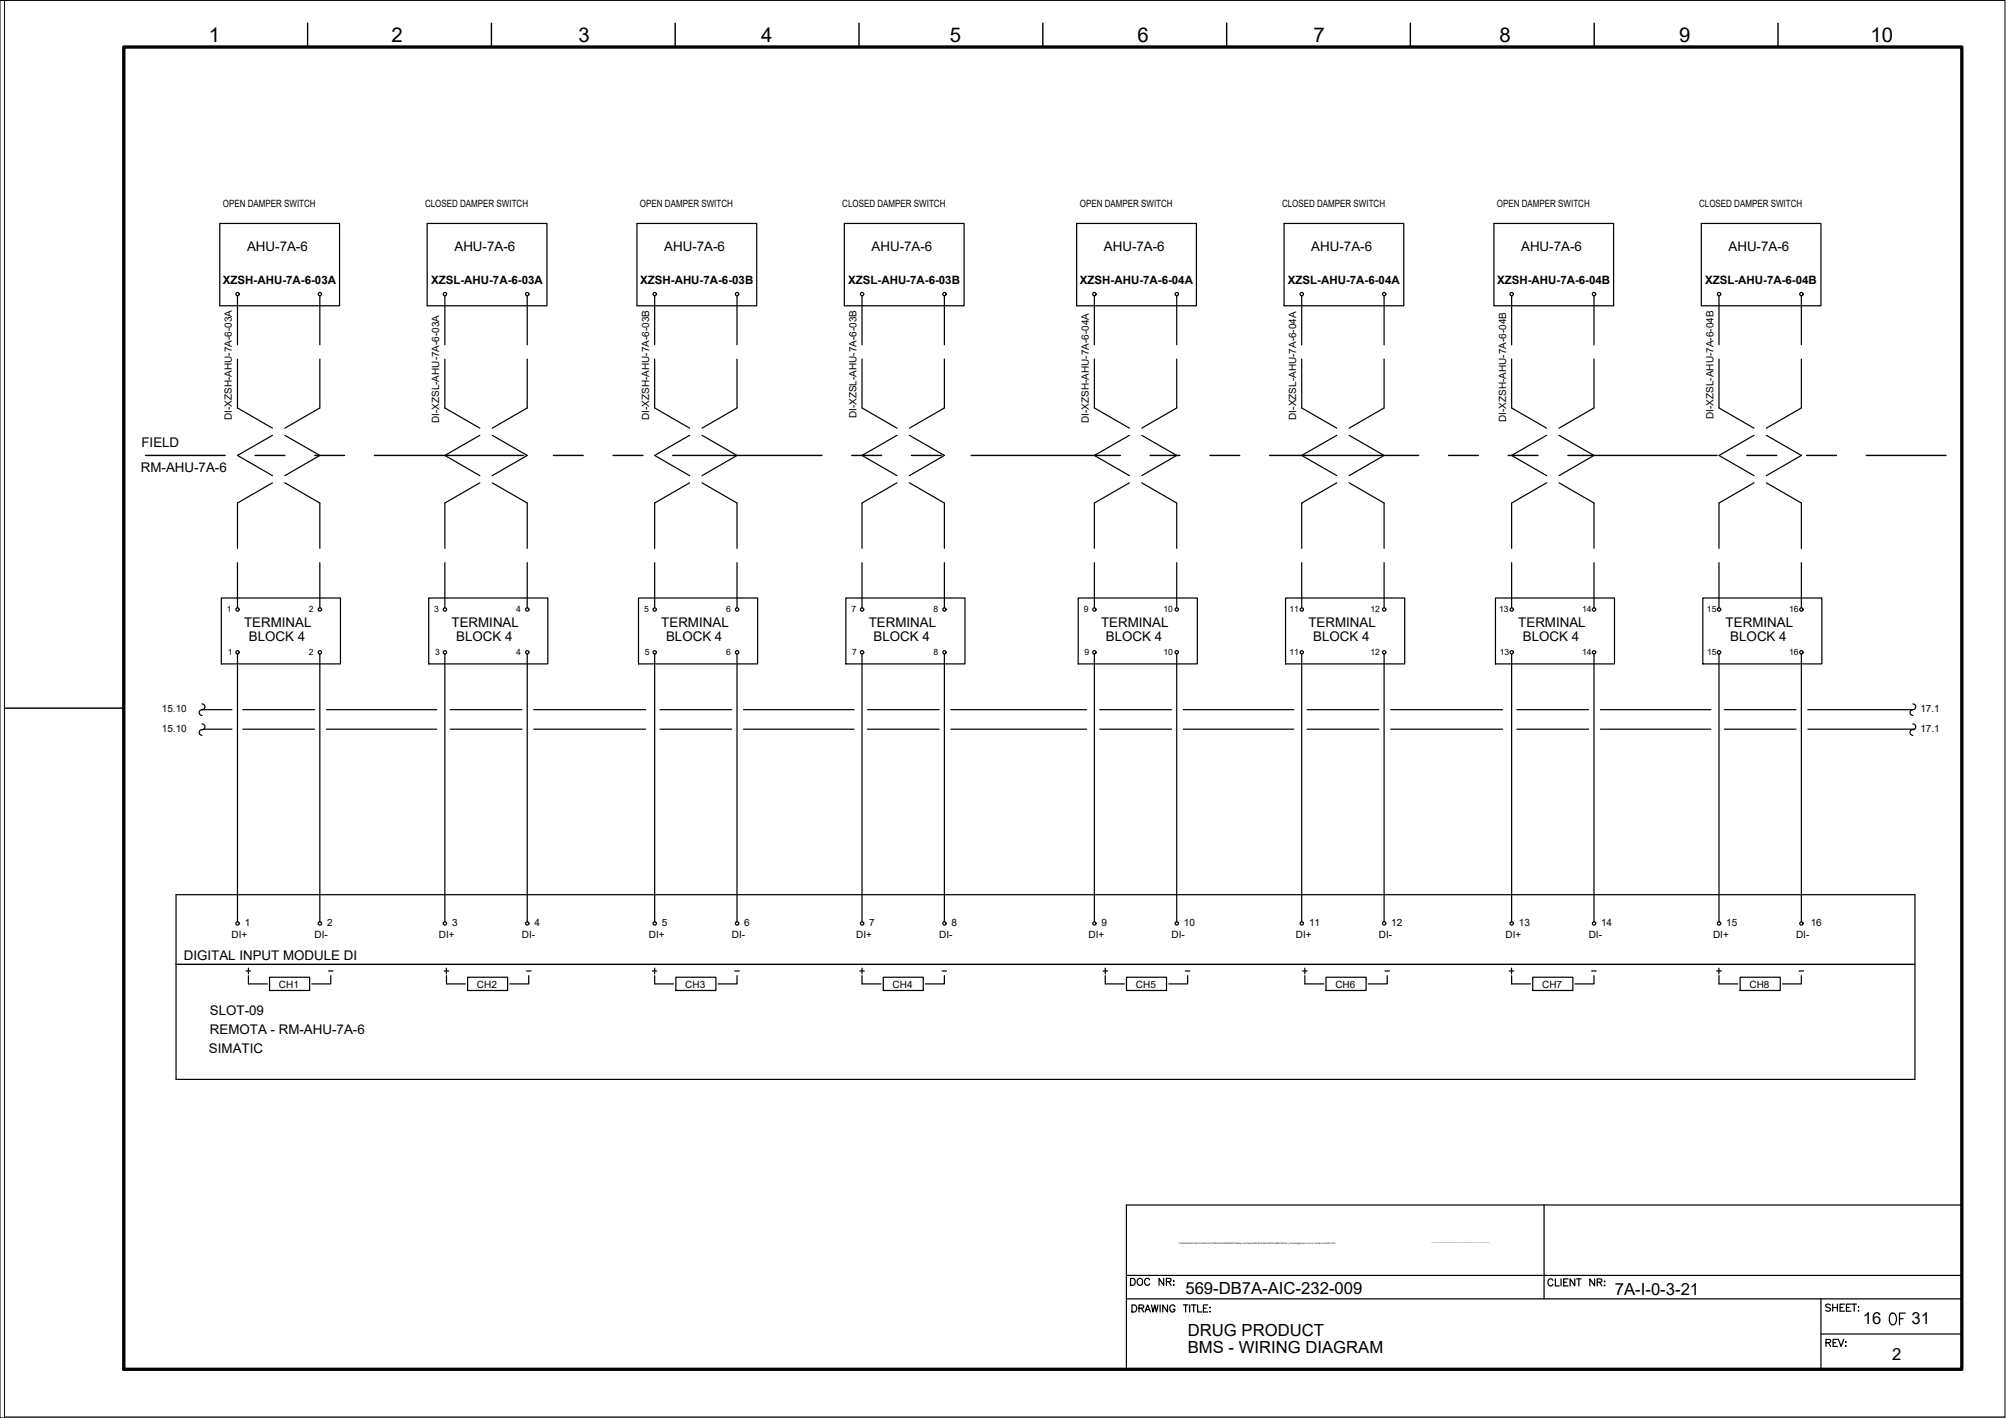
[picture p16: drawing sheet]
<svg xmlns="http://www.w3.org/2000/svg" width="420mm" height="297mm" viewBox="0 0 420 297" stroke-linecap="round" stroke-linejoin="round" font-family="sans-serif">
<defs><g id="words">
<text font-size="5.7" x="394.4" y="278.7">OF</text>
<text font-size="4.4" x="235.7" y="270.6">DOC NR:</text>
<g font-size="4.3">
<text x="43.7" y="8.8">1</text>
<text x="82" y="8.8">2</text>
<text x="121.2" y="8.8">3</text>
<text x="159.4" y="8.8">4</text>
<text x="198.9" y="8.8">5</text>
<text x="238.3" y="8.8">6</text>
<text x="275.1" y="8.8">7</text>
<text x="314.1" y="8.8">8</text>
<text x="351.7" y="8.8">9</text>
<text x="391.8" y="8.8">10</text>
</g>
<g font-size="3.5">
<text x="248.3" y="271">569-DB7A-AIC-232-009</text>
<text x="338.2" y="271.2">7A-I-0-3-21</text>
<text x="248.8" y="279.9">DRUG PRODUCT</text>
<text x="390.2" y="277.4">16</text>
<text x="400.4" y="277.4">31</text>
<text x="248.8" y="283.5">BMS - WIRING DIAGRAM</text>
<text x="396.3" y="284.8">2</text>
</g>
<g font-size="2.8">
<text x="51.8" y="52.6">AHU-7A-6</text>
<text x="95.2" y="52.6">AHU-7A-6</text>
<text x="139.1" y="52.6">AHU-7A-6</text>
<text x="182.6" y="52.6">AHU-7A-6</text>
<text x="231.2" y="52.6">AHU-7A-6</text>
<text x="274.7" y="52.6">AHU-7A-6</text>
<text x="318.6" y="52.6">AHU-7A-6</text>
<text x="362" y="52.6">AHU-7A-6</text>
<text x="29.6" y="93.7">FIELD</text>
<text x="29.5" y="98.8">RM-AHU-7A-6</text>
<text x="51.1" y="131.4">TERMINAL</text>
<text x="94.6" y="131.4">TERMINAL</text>
<text x="138.5" y="131.4">TERMINAL</text>
<text x="181.9" y="131.4">TERMINAL</text>
<text x="230.6" y="131.4">TERMINAL</text>
<text x="274" y="131.4">TERMINAL</text>
<text x="318" y="131.4">TERMINAL</text>
<text x="361.4" y="131.4">TERMINAL</text>
<text x="52.1" y="134.3">BLOCK 4</text>
<text x="95.6" y="134.3">BLOCK 4</text>
<text x="139.5" y="134.3">BLOCK 4</text>
<text x="182.9" y="134.3">BLOCK 4</text>
<text x="231.6" y="134.3">BLOCK 4</text>
<text x="275" y="134.3">BLOCK 4</text>
<text x="319" y="134.3">BLOCK 4</text>
<text x="362.4" y="134.3">BLOCK 4</text>
<text x="38.5" y="201.1">DIGITAL INPUT MODULE DI</text>
<text x="44" y="212.5">SLOT-09</text>
<text x="43.8" y="220.5">SIMATIC</text>
<text x="44" y="216.7">REMOTA - RM-AHU-7A-6</text>
</g>
<g font-size="2.6">
<text x="67.7" y="204.6">-</text>
<text x="109" y="204.6">-</text>
<text x="152.8" y="204.6">-</text>
<text x="196.1" y="204.6">-</text>
<text x="246.9" y="204.6">-</text>
<text x="288.9" y="204.6">-</text>
<text x="332.3" y="204.6">-</text>
<text x="375.7" y="204.6">-</text>
</g>
<g font-size="2.4">
<text x="46.7" y="59.5">XZSH-AHU-7A-6-03A</text>
<text x="90.3" y="59.5">XZSL-AHU-7A-6-03A</text>
<text x="134.1" y="59.5">XZSH-AHU-7A-6-03B</text>
<text x="177.7" y="59.5">XZSL-AHU-7A-6-03B</text>
<text x="226.2" y="59.5">XZSH-AHU-7A-6-04A</text>
<text x="269.7" y="59.5">XZSL-AHU-7A-6-04A</text>
<text x="313.6" y="59.5">XZSH-AHU-7A-6-04B</text>
<text x="357.1" y="59.5">XZSL-AHU-7A-6-04B</text>
</g>
<g font-size="2.1">
<text x="46.7" y="43.4">OPEN DAMPER SWITCH</text>
<text x="89" y="43.4">CLOSED DAMPER SWITCH</text>
<text x="134" y="43.4">OPEN DAMPER SWITCH</text>
<text x="176.4" y="43.4">CLOSED DAMPER SWITCH</text>
<text x="226.2" y="43.4">OPEN DAMPER SWITCH</text>
<text x="268.5" y="43.4">CLOSED DAMPER SWITCH</text>
<text x="313.5" y="43.4">OPEN DAMPER SWITCH</text>
<text x="355.9" y="43.4">CLOSED DAMPER SWITCH</text>
<text x="48.6" y="88" transform="rotate(-90 48.6 88)">DI-XZSH-AHU-7A-6-03A</text>
<text x="92" y="88.7" transform="rotate(-90 92 88.7)">DI-XZSL-AHU-7A-6-03A</text>
<text x="136" y="88" transform="rotate(-90 136 88)">DI-XZSH-AHU-7A-6-03B</text>
<text x="179.4" y="87.7" transform="rotate(-90 179.4 87.7)">DI-XZSL-AHU-7A-6-03B</text>
<text x="228" y="88.6" transform="rotate(-90 228 88.6)">DI-XZSH-AHU-7A-6-04A</text>
<text x="271.5" y="87.9" transform="rotate(-90 271.5 87.9)">DI-XZSL-AHU-7A-6-04A</text>
<text x="315.4" y="88.4" transform="rotate(-90 315.4 88.4)">DI-XZSH-AHU-7A-6-04B</text>
<text x="358.9" y="87.8" transform="rotate(-90 358.9 87.8)">DI-XZSL-AHU-7A-6-04B</text>
<text x="33.9" y="149.2">15.10</text>
<text x="402.2" y="149.2">17.1</text>
<text x="33.9" y="153.4">15.10</text>
<text x="402.2" y="153.4">17.1</text>
<text x="48.5" y="196.5">DI+</text>
<text x="51.3" y="193.9">1</text>
<text x="65.9" y="196.5">DI-</text>
<text x="68.5" y="193.9">2</text>
<text x="91.9" y="196.5">DI+</text>
<text x="94.7" y="193.9">3</text>
<text x="109.3" y="196.5">DI-</text>
<text x="111.9" y="193.9">4</text>
<text x="135.9" y="196.5">DI+</text>
<text x="138.6" y="193.9">5</text>
<text x="153.3" y="196.5">DI-</text>
<text x="155.9" y="193.9">6</text>
<text x="179.3" y="196.5">DI+</text>
<text x="182.1" y="193.9">7</text>
<text x="196.7" y="196.5">DI-</text>
<text x="199.3" y="193.9">8</text>
<text x="228" y="196.5">DI+</text>
<text x="230.7" y="193.9">9</text>
<text x="245.4" y="196.5">DI-</text>
<text x="248" y="193.9">10</text>
<text x="271.4" y="196.5">DI+</text>
<text x="274.2" y="193.9">11</text>
<text x="288.8" y="196.5">DI-</text>
<text x="291.4" y="193.9">12</text>
<text x="315.4" y="196.5">DI+</text>
<text x="318.1" y="193.9">13</text>
<text x="332.8" y="196.5">DI-</text>
<text x="335.3" y="193.9">14</text>
<text x="358.8" y="196.5">DI+</text>
<text x="361.6" y="193.9">15</text>
<text x="376.2" y="196.5">DI-</text>
<text x="379.3" y="193.9">16</text>
<text x="58.4" y="206.9">CH1</text>
<text x="99.9" y="206.9">CH2</text>
<text x="143.5" y="206.9">CH3</text>
<text x="187" y="206.9">CH4</text>
<text x="237.9" y="206.9">CH5</text>
<text x="279.7" y="206.9">CH6</text>
<text x="323" y="206.9">CH7</text>
<text x="366.4" y="206.9">CH8</text>
</g>
<g font-size="1.8">
<text x="47.5" y="128.2">1</text>
<text x="64.7" y="128.3">2</text>
<text x="91" y="128.2">3</text>
<text x="108.1" y="128.3">4</text>
<text x="134.9" y="128.2">5</text>
<text x="152.1" y="128.3">6</text>
<text x="178.3" y="128.2">7</text>
<text x="195.5" y="128.3">8</text>
<text x="227" y="128.2">9</text>
<text x="243.7" y="128.3">10</text>
<text x="270.1" y="128.2">11</text>
<text x="287" y="128.3">12</text>
<text x="314" y="128.2">13</text>
<text x="331.4" y="128.3">14</text>
<text x="357.5" y="128.2">15</text>
<text x="374.7" y="128.3">16</text>
<text x="47.7" y="137.1">1</text>
<text x="64.7" y="137.1">2</text>
<text x="91.1" y="137.1">3</text>
<text x="108.1" y="137.1">4</text>
<text x="135.1" y="137.1">5</text>
<text x="152.1" y="137.1">6</text>
<text x="178.5" y="137.1">7</text>
<text x="195.5" y="137.1">8</text>
<text x="227.2" y="137.1">9</text>
<text x="243.7" y="137.1">10</text>
<text x="270.1" y="137.1">11</text>
<text x="287" y="137.1">12</text>
<text x="314.1" y="137.1">13</text>
<text x="331.4" y="137.1">14</text>
<text x="357.6" y="137.1">15</text>
<text x="374.7" y="137.1">16</text>
</g>
<text font-size=".5" x="247" y="260.5">P:\569-BAXALTA\01.ENG\03.AUTOMACAO\ANDAMENTO\Banco de Dados\569-B7A-INS-INSTRUMENTACAO_moliveira@tessler-com-br-Tessler-5164457.JPG</text>
</g></defs>
<!-- layer: G-TTLB-TTLB -->
<path d="M25.9 9.8h385v277h-385z" fill="none" stroke="#000" stroke-width=".7"/>
<!-- layer: G-TTLB-OTLN -->
<path d="M.9 .1v296.7h419" fill="none" stroke="#000" stroke-width=".21"/>
<!-- layer: G-TTLB-INDX -->
<path d="M64.4 4.9v4.9M102.9 4.9v4.9M141.4 4.9v4.9M179.9 4.9v4.9M218.4 4.9v4.9M256.9 4.9v4.9M295.4 4.9v4.9M333.9 4.9v4.9M372.4 4.9v4.9M.9 148.3h25" fill="none" stroke="#000" stroke-width=".3"/>
<!-- layer: LGSP IA4$0$LG_PLOT -->
<path d="M323.4 252.4v19.7M235.9 267.2h175M235.9 272.1h175M381.4 279.4h29.5M381.4 272.1v14.7M235.9 286.8h175" fill="none" stroke="#000" stroke-width=".25"/>
<!-- layer: LG_PLOT -->
<g fill="none" stroke="#000" stroke-width=".25">
<path d="M410.9 252.4h-175v34.4M237.1 273.4h.5a.78 .78 0 0 1 .5 .7 .78 .78 0 0 1-.5 .7h-.5zM238.6 274.1l.8-.1 .1-.5-.9-.1v1.4M239.1 274.1l.4 .7M239.8 274.8l.6-1.4 .6 1.4M240.1 274.3h.6M241.2 273.4l.3 1.4 .4-1.4 .3 1.4 .4-1.4M243 273.4v1.4M244.5 273.4v1.4l-1-1.4v1.4M246.1 273.7a.55 .55 0 0 0-.6-.4 .55 .55 0 0 0-.5 .6v.4a.53 .53 0 0 0 .6 .5 .53 .53 0 0 0 .5-.5h-.4M247.8 273.4h1M248.3 273.4v1.4"/>
<path d="M249.2 273.4v1.4M249.5 273.4h1M250 273.4v1.4M250.8 273.4v1.4h.9M252.1 274.1h.5M253 273.4h-.9v1.4h.9M253.4 273.9h.1zM253.4 274.8h.1zM325.3 268.2a.53 .53 0 0 0-.6-.3 .53 .53 0 0 0-.5 .5v.4a.53 .53 0 0 0 .5 .6 .53 .53 0 0 0 .6-.4M325.8 267.9v1.5h.8M327 267.9v1.5M327.5 268.6h.6"/>
<path d="M328.4 267.9h-.9v1.5h.9M329.8 267.9v1.5l-.9-1.5v1.5M330.2 267.9h1M330.7 267.9v1.5M334 267.9v1.5l-1-1.5v1.5M334.5 268.6l.9-.1 .1-.3-.3-.3h-.7v1.5M335 268.6l.5 .8M336 268.4h.2zM336 269.3h.2zM383.4 273.4a.54 .54 0 0 0-.6-.2 .54 .54 0 0 0-.4 .3l1 .7v.3l-.4 .2-.6-.2M383.9 273.2v1.5M383.9 273.9h1"/>
<path d="M384.9 273.2v1.5M385.4 273.9h.6M386.3 273.2h-.9v1.5h.9M386.7 273.9h.6M387.7 273.2h-1v1.5h1M387.9 273.2h1M388.4 273.2v1.5M389.3 273.7v.1zM389.3 274.5v.2zM382.5 281.3l.8-.1 .1-.5-.9-.1v1.5M382.9 281.3l.5 .8M383.9 281.3h.6"/>
<path d="M384.9 280.6h-1v1.5h1M385.1 280.6l.5 1.5 .6-1.5M386.5 281.1h.2zM386.5 282h.2z"/>
</g>
<!-- layer: I_LIMIT_LINE -->
<g fill="none" stroke="#000" stroke-width=".3">
<path d="M30.5 95.4h16.7M53.4 95.4h6.3M65.9 95.4h6.3M78.4 95.4h31.3M115.9 95.4h6.3M128.4 95.4h6.3M140.9 95.4h31.2M178.4 95.4h6.3M190.9 95.4h6.2M203.4 95.4h31.3M240.9 95.4h6.2M253.4 95.4h6.3"/>
<path d="M265.9 95.4h31.2M303.4 95.4h6.2M315.9 95.4h6.2M328.4 95.4h31.2M365.9 95.4h6.2M378.4 95.4h6.2M390.9 95.4h16.7"/>
</g>
<!-- layer: 0 -->
<g fill="none" stroke="#000" stroke-width=".25">
<path d="M42.3 148.7h6.3M42.7 152.7h5.9M50.8 148.7h15.1M50.8 152.7h15.1M68.3 148.7h23.2M68.3 152.7h23.2M94.3 148.7h15M94.3 152.7h15M111.8 148.7h23.4M111.8 152.7h23.4M138.2 148.7h15.1M138.2 152.7h15.1"/>
<path d="M155.7 148.7h23.2M155.7 152.7h23.2M181.7 148.7h15M181.7 152.7h15M199.2 148.7h28.4M199.2 152.7h28.4M230.3 148.7h15.1M230.3 152.7h15.1M247.8 148.7h23.2M247.8 152.7h23.2M273.8 148.7h15M273.8 152.7h15"/>
<path d="M291.3 148.7h23.4M291.3 152.7h23.4M317.7 148.7h15M317.7 152.7h15M335.2 148.7h23.2M335.2 152.7h23.2M361.1 148.7h15.1M361.1 152.7h15.1M378.7 148.7h21.9M378.7 152.7h22.3M401.1 187.4v38.7"/>
</g>
<!-- layer: I_DATA -->
<g fill="none" stroke="#000" stroke-width=".25">
<path d="M46 46.8h25.1v17.3h-25.1zM89.5 46.8h25.1v17.3h-25.1zM133.4 46.8h25.1v17.3h-25.1zM176.8 46.8h25.1v17.3h-25.1zM225.5 46.8h25.1v17.3h-25.1zM268.9 46.8h25.1v17.3h-25.1zM312.9 46.8h25.1v17.3h-25.1zM356.3 46.8h25.1v17.3h-25.1zM46.4 125.3h24.9v13.8h-24.9zM89.8 125.3h24.9v13.8h-24.9zM133.7 125.3h25v13.8h-25zM177.2 125.3h24.9v13.8h-24.9z"/>
<path d="M225.8 125.3h25v13.8h-25zM269.3 125.3h24.9v13.8h-24.9zM313.2 125.3h25v13.8h-25zM356.7 125.3h24.9v13.8h-24.9zM401.1 187.4h-364.2v38.7h364.2M36.9 202h364.2M51.5 203.4h1M52 204.4v1.7h4M52 202.8v1.2M56.5 204.7h8.4v2.8h-8.4zM69.3 204.4v1.7h-4M93 203.4h1"/>
<path d="M93.5 202.8v1.2M93.5 204.4v1.7h4M97.9 204.7h8.4v2.8h-8.4zM110.7 204.4v1.7h-3.9M136.7 203.4h.9M137.1 204.4v1.7h4M137.1 202.8v1.2M141.6 204.7h8.3v2.8h-8.3zM154.4 204.4v1.7h-4M180.1 203.4h.9M180.6 204.4v1.7h3.9M180.6 202.8v1.2"/>
<path d="M185 204.7h8.4v2.8h-8.4zM197.8 204.4v1.7h-4M231 203.4h1M231.5 202.8v1.2M231.5 204.4v1.7h4M235.9 204.7h8.4v2.8h-8.4zM248.8 204.4v1.7h-4M272.8 203.4h1M273.3 204.4v1.7h4M273.3 202.8v1.2M277.7 204.7h8.4v2.8h-8.4zM290.6 204.4v1.7h-4"/>
<path d="M316.1 203.4h1M316.6 202.8v1.2M316.6 204.4v1.7h4M321 204.7h8.4v2.8h-8.4zM333.9 204.4v1.7h-4M359.6 203.4h.9M360 202.8v1.2M360 204.4v1.7h4M364.5 204.7h8.4v2.8h-8.4zM377.3 204.4v1.7h-4"/>
<circle cx="49.8" cy="61.6" r=".35"/>
<circle cx="67" cy="61.6" r=".35"/>
<circle cx="93.2" cy="61.6" r=".35"/>
<circle cx="110.4" cy="61.6" r=".35"/>
<circle cx="137.1" cy="61.6" r=".35"/>
<circle cx="154.4" cy="61.6" r=".35"/>
<circle cx="180.6" cy="61.6" r=".35"/>
<circle cx="197.8" cy="61.6" r=".35"/>
<circle cx="229.2" cy="61.6" r=".35"/>
<circle cx="246.5" cy="61.6" r=".35"/>
<circle cx="272.7" cy="61.6" r=".35"/>
<circle cx="289.9" cy="61.6" r=".35"/>
<circle cx="316.6" cy="61.6" r=".35"/>
<circle cx="333.9" cy="61.6" r=".35"/>
<circle cx="360.1" cy="61.6" r=".35"/>
<circle cx="377.3" cy="61.6" r=".35"/>
<circle cx="49.8" cy="127.7" r=".35"/>
<circle cx="49.8" cy="136.6" r=".35"/>
<circle cx="67" cy="127.7" r=".35"/>
<circle cx="67" cy="136.6" r=".35"/>
<circle cx="93.2" cy="127.7" r=".35"/>
<circle cx="93.2" cy="136.6" r=".35"/>
<circle cx="110.4" cy="127.7" r=".35"/>
<circle cx="110.4" cy="136.6" r=".35"/>
<circle cx="137.1" cy="136.6" r=".35"/>
<circle cx="137.1" cy="127.7" r=".35"/>
<circle cx="154.4" cy="127.7" r=".35"/>
<circle cx="154.4" cy="136.6" r=".35"/>
<circle cx="180.6" cy="127.7" r=".35"/>
<circle cx="180.6" cy="136.6" r=".35"/>
<circle cx="197.8" cy="127.7" r=".35"/>
<circle cx="197.8" cy="136.6" r=".35"/>
<circle cx="229.2" cy="136.6" r=".35"/>
<circle cx="229.2" cy="127.7" r=".35"/>
<circle cx="246.5" cy="127.7" r=".35"/>
<circle cx="246.5" cy="136.6" r=".35"/>
<circle cx="272.7" cy="127.7" r=".35"/>
<circle cx="272.7" cy="136.6" r=".35"/>
<circle cx="289.9" cy="127.7" r=".35"/>
<circle cx="289.9" cy="136.6" r=".35"/>
<circle cx="316.6" cy="136.6" r=".35"/>
<circle cx="316.6" cy="127.7" r=".35"/>
<circle cx="333.9" cy="136.6" r=".35"/>
<circle cx="333.9" cy="127.7" r=".35"/>
<circle cx="360.1" cy="127.7" r=".35"/>
<circle cx="360.1" cy="136.6" r=".35"/>
<circle cx="377.3" cy="127.7" r=".35"/>
<circle cx="377.3" cy="136.6" r=".35"/>
<circle cx="49.8" cy="193.4" r=".35"/>
<circle cx="67" cy="193.4" r=".35"/>
<circle cx="93.2" cy="193.4" r=".35"/>
<circle cx="110.4" cy="193.4" r=".35"/>
<circle cx="137.1" cy="193.4" r=".35"/>
<circle cx="154.4" cy="193.4" r=".35"/>
<circle cx="180.6" cy="193.4" r=".35"/>
<circle cx="197.8" cy="193.4" r=".35"/>
<circle cx="229.2" cy="193.4" r=".35"/>
<circle cx="246.5" cy="193.4" r=".35"/>
<circle cx="272.7" cy="193.4" r=".35"/>
<circle cx="289.9" cy="193.4" r=".35"/>
<circle cx="316.6" cy="193.4" r=".35"/>
<circle cx="333.9" cy="193.4" r=".35"/>
<circle cx="360.1" cy="193.4" r=".35"/>
<circle cx="377.3" cy="193.4" r=".35"/>
</g>
<!-- layer: I_TABS -->
<g fill="none" stroke="#000" stroke-width=".25">
<path d="M49.7 62v10.2M49.7 75.2v10.3l7.4 4.2M67 62v10.2M67 75.2v10.3l-7.3 4.2M93.2 62v10.2M93.2 75.2v10.3l7.3 4.2M110.4 62v10.2M110.4 75.2v10.3l-7.3 4.2M137.1 62v10.2M137.1 75.2v10.3l7.3 4.2M154.4 62v10.2M154.4 75.2v10.3l-7.4 4.2"/>
<path d="M180.6 62v10.2M180.6 75.2v10.3l7.3 4.2M197.8 62v10.2M197.8 75.2v10.3l-7.3 4.2M229.2 62v10.2M229.2 75.2v10.3l7.4 4.2M246.5 62v10.2M246.5 75.2v10.3l-7.4 4.2M272.6 62v10.2M272.6 75.2v10.3l7.4 4.2M289.9 62v10.2M289.9 75.2v10.3l-7.3 4.2"/>
<path d="M316.6 62v10.2M316.6 75.2v10.3l7.3 4.2M333.9 62v10.2M333.9 75.2v10.3l-7.4 4.2M360 62v10.2M360 75.2v10.3l7.4 4.2M377.3 62v10.2M377.3 75.2v10.3l-7.3 4.2M57.1 91.2l-7.4 4.2 7.4 4.2M59.7 91.2l7.3 4.2-7.3 4.2M100.5 91.2l-7.3 4.2 7.3 4.2M103.1 91.2l7.3 4.2-7.3 4.2"/>
<path d="M144.4 91.2l-7.3 4.2 7.3 4.2M147 91.2l7.4 4.2-7.4 4.2M187.9 91.2l-7.3 4.2 7.3 4.2M190.5 91.2l7.3 4.2-7.3 4.2M236.6 91.2l-7.4 4.2 7.4 4.2M239.1 91.2l7.4 4.2-7.4 4.2M280 91.2l-7.4 4.2 7.4 4.2M282.6 91.2l7.3 4.2-7.3 4.2M323.9 91.2l-7.3 4.2 7.3 4.2M326.5 91.2l7.4 4.2-7.4 4.2M367.4 91.2l-7.4 4.2 7.4 4.2M370 91.2l7.3 4.2-7.3 4.2"/>
<path d="M49.7 117.9v9.4M57.1 101.1l-7.4 4.3v9.5M59.7 101.1l7.3 4.3v9.5M67 117.9v9.4M93.2 117.9v9.4M100.5 101.1l-7.3 4.3v9.5M103.1 101.1l7.3 4.3v9.5M110.4 117.9v9.4M137.1 117.9v9.4M144.4 101.1l-7.3 4.3v9.5M147 101.1l7.4 4.3v9.5M154.4 117.9v9.4"/>
<path d="M180.6 117.9v9.4M187.9 101.1l-7.3 4.3v9.5M190.5 101.1l7.3 4.3v9.5M197.8 117.9v9.4M229.2 117.9v9.4M236.6 101.1l-7.4 4.3v9.5M239.1 101.1l7.4 4.3v9.5M246.5 117.9v9.4M272.6 117.9v9.4M280 101.1l-7.4 4.3v9.5M282.6 101.1l7.3 4.3v9.5M289.9 117.9v9.4"/>
<path d="M316.6 117.9v9.4M323.9 101.1l-7.3 4.3v9.5M326.5 101.1l7.4 4.3v9.5M333.9 117.9v9.4M360 117.9v9.4M367.4 101.1l-7.4 4.3v9.5M370 101.1l7.3 4.3v9.5M377.3 117.9v9.4M49.7 137v56.1M67 137v56.1M93.2 137v56.1M110.4 137v56.1"/>
<path d="M137.1 137v56.1M154.4 137v56.1M180.6 137v56.1M197.8 137v56.1M229.2 137v56.1M246.5 137v56.1M272.6 137v56.1M289.9 137v56.1M316.6 137v56.1M333.9 137v56.1M360 137v56.1M377.3 137v56.1"/>
<path d="M42.3 147.5a.64 .64 0 0 1 .6 .7 .64 .64 0 0 1-.8 .5 .6 .6 0 0 0-.4 .7 .6 .6 0 0 0 .6 .5M42.3 151.6a.63 .63 0 0 1 .6 .8 .63 .63 0 0 1-.8 .5 .6 .6 0 0 0-.4 .7 .6 .6 0 0 0 .6 .4M400.7 147.5a.64 .64 0 0 1 .5 .7 .64 .64 0 0 1-.8 .5 .6 .6 0 0 0-.3 .7 .6 .6 0 0 0 .6 .5M400.7 151.6a.63 .63 0 0 1 .5 .8 .63 .63 0 0 1-.8 .5 .6 .6 0 0 0-.3 .7 .6 .6 0 0 0 .6 .4"/>
</g>
<!-- layer: 0 -->
<path d="M0 .1h419.9v296.9h-419.9z" fill="none" stroke="#000" stroke-width=".21"/>
<use href="#words"/>
</svg>
